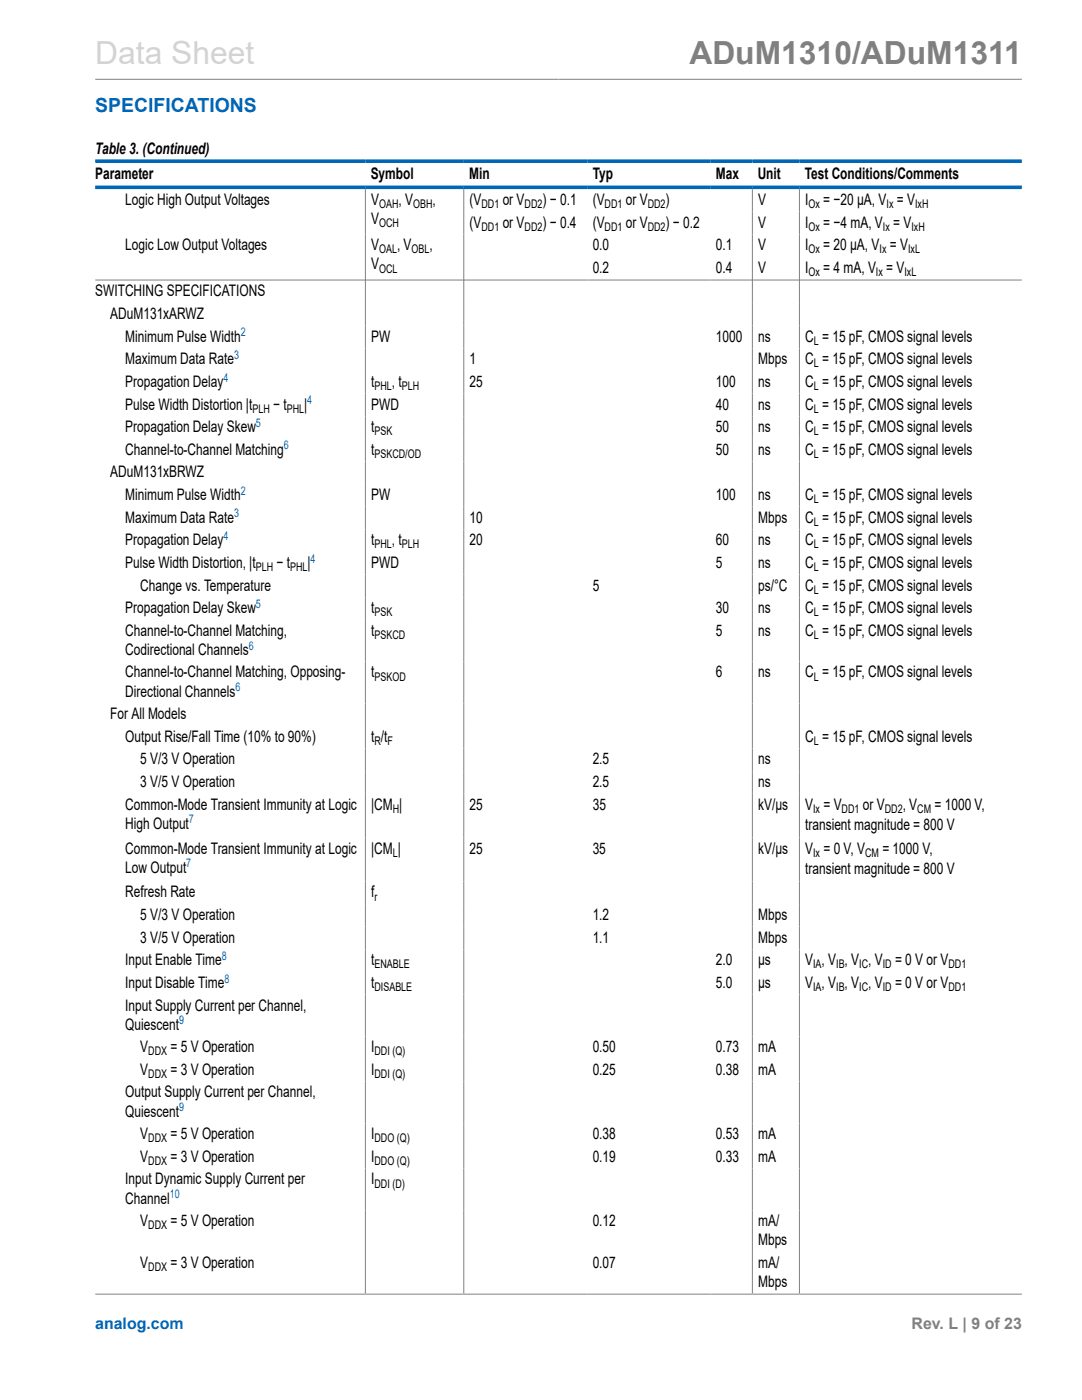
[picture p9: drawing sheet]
<svg xmlns="http://www.w3.org/2000/svg" width="216mm" height="279mm" viewBox="0 0 216 279" stroke-linecap="round" stroke-linejoin="round" font-family="sans-serif">
<defs><g id="words">
<text font-size="6.3" fill="#d3d3d3" x="19" y="12.7">Data Sheet</text>
<text font-size="6.3" fill="#808080" x="137.6" y="12.7">ADuM1310/ADuM1311</text>
<text font-size="3.9" fill="#0067b8" x="19" y="22.3">SPECIFICATIONS</text>
<g font-size="3.2">
<text x="19" y="30.8">Table 3. (Continued)</text>
<text x="19" y="35.7">Parameter</text>
<text x="74" y="35.7">Symbol</text>
<text x="93.6" y="35.7">Min</text>
<text x="118.3" y="35.7">Typ</text>
<text x="142.9" y="35.7">Max</text>
<text x="151.2" y="35.7">Unit</text>
<text x="160.6" y="35.7">Test Conditions/Comments</text>
<text x="25" y="40.9">Logic High Output Voltages</text>
<text x="74.1" y="40.9">V</text>
<text x="79.5" y="40.9">, V</text>
<text x="86.3" y="40.9">,</text>
<text x="93.7" y="40.9">(V</text>
<text x="100.3" y="40.9">or V</text>
<text x="108.2" y="40.9">) − 0.1</text>
<text x="118.3" y="40.9">(V</text>
<text x="124.9" y="40.9">or V</text>
<text x="132.8" y="40.9">)</text>
<text x="151.3" y="40.9">V</text>
<text x="160.7" y="40.9">I</text>
<text x="164.3" y="40.9">= −20 µA, V = V</text>
<text x="74.1" y="44.7">V</text>
<text x="93.7" y="45.4">(V</text>
<text x="100.3" y="45.4">or V</text>
<text x="108.2" y="45.4">) − 0.4</text>
<text x="118.3" y="45.4">(V</text>
<text x="124.9" y="45.4">or V</text>
<text x="132.8" y="45.4">) − 0.2</text>
<text x="151.3" y="45.4">V</text>
<text x="160.7" y="45.4">I</text>
<text x="164.3" y="45.4">= −4 mA, V = V</text>
<text x="25" y="49.9">Logic Low Output Voltages</text>
<text x="74.1" y="53.8">V</text>
<text x="74.1" y="49.9">V</text>
<text x="79.2" y="49.9">, V</text>
<text x="85.7" y="49.9">,</text>
<text x="118.3" y="49.9">0.0</text>
<text x="142.9" y="49.9">0.1</text>
<text x="151.3" y="49.9">V</text>
<text x="160.7" y="49.9">I</text>
<text x="164.3" y="49.9">= 20 µA, V = V</text>
<text x="19" y="59.1">SWITCHING SPECIFICATIONS</text>
<text x="118.3" y="54.5">0.2</text>
<text x="142.9" y="54.5">0.4</text>
<text x="151.3" y="54.5">V</text>
<text x="160.7" y="54.5">I</text>
<text x="164.3" y="54.5">= 4 mA, V = V</text>
<text x="22" y="63.7">ADuM131xARWZ</text>
<text x="25" y="68.2">Minimum Pulse Width</text>
<text x="74.1" y="68.2">PW</text>
<text x="142.9" y="68.2">1000</text>
<text x="151.3" y="68.2">ns</text>
<text x="160.7" y="68.2">C = 15 pF, CMOS signal levels</text>
<text x="25" y="72.7">Maximum Data Rate</text>
<text x="25" y="77.2">Propagation Delay</text>
<text x="74.1" y="77.2">t</text>
<text x="78.2" y="77.2">, t</text>
<text x="93.7" y="77.2">25</text>
<text x="93.7" y="72.7">1</text>
<text x="142.9" y="77.2">100</text>
<text x="151.3" y="77.2">ns</text>
<text x="151.3" y="72.7">Mbps</text>
<text x="160.7" y="77.2">C = 15 pF, CMOS signal levels</text>
<text x="160.7" y="72.7">C = 15 pF, CMOS signal levels</text>
<text x="25" y="81.7">Pulse Width Distortion |t</text>
<text x="54.5" y="81.7">− t</text>
<text x="60.7" y="81.7">|</text>
<text x="74.1" y="81.7">PWD</text>
<text x="142.9" y="81.7">40</text>
<text x="151.3" y="81.7">ns</text>
<text x="160.7" y="81.7">C = 15 pF, CMOS signal levels</text>
<text x="25" y="86.2">Propagation Delay Skew</text>
<text x="74.1" y="86.2">t</text>
<text x="142.9" y="86.2">50</text>
<text x="151.3" y="86.2">ns</text>
<text x="160.7" y="86.2">C = 15 pF, CMOS signal levels</text>
<text x="22" y="95.3">ADuM131xBRWZ</text>
<text x="25" y="90.8">Channel-to-Channel Matching</text>
<text x="74.1" y="90.8">t</text>
<text x="142.9" y="90.8">50</text>
<text x="151.3" y="90.8">ns</text>
<text x="160.7" y="90.8">C = 15 pF, CMOS signal levels</text>
<text x="25" y="99.8">Minimum Pulse Width</text>
<text x="74.1" y="99.8">PW</text>
<text x="142.9" y="99.8">100</text>
<text x="151.3" y="99.8">ns</text>
<text x="160.7" y="99.8">C = 15 pF, CMOS signal levels</text>
<text x="25" y="104.3">Maximum Data Rate</text>
<text x="93.7" y="104.3">10</text>
<text x="151.3" y="104.3">Mbps</text>
<text x="160.7" y="104.3">C = 15 pF, CMOS signal levels</text>
<text x="25" y="108.8">Propagation Delay</text>
<text x="25" y="113.3">Pulse Width Distortion, |t</text>
<text x="55.2" y="113.3">− t</text>
<text x="61.4" y="113.3">|</text>
<text x="74.1" y="108.8">t</text>
<text x="74.1" y="113.3">PWD</text>
<text x="78.2" y="108.8">, t</text>
<text x="93.7" y="108.8">20</text>
<text x="142.9" y="108.8">60</text>
<text x="142.9" y="113.3">5</text>
<text x="151.3" y="108.8">ns</text>
<text x="151.3" y="113.3">ns</text>
<text x="160.7" y="108.8">C = 15 pF, CMOS signal levels</text>
<text x="160.7" y="113.3">C = 15 pF, CMOS signal levels</text>
<text x="28" y="117.8">Change vs. Temperature</text>
<text x="118.3" y="117.8">5</text>
<text x="151.3" y="117.8">ps/°C</text>
<text x="160.7" y="117.8">C = 15 pF, CMOS signal levels</text>
<text x="25" y="122.4">Propagation Delay Skew</text>
<text x="74.1" y="122.4">t</text>
<text x="142.9" y="122.4">30</text>
<text x="151.3" y="122.4">ns</text>
<text x="160.7" y="122.4">C = 15 pF, CMOS signal levels</text>
<text x="25" y="126.9">Channel-to-Channel Matching,</text>
<text x="25" y="130.7">Codirectional Channels</text>
<text x="74.1" y="126.9">t</text>
<text x="142.9" y="126.9">5</text>
<text x="151.3" y="126.9">ns</text>
<text x="160.7" y="126.9">C = 15 pF, CMOS signal levels</text>
<text x="25" y="135.2">Channel-to-Channel Matching, Opposing-</text>
<text x="74.1" y="135.2">t</text>
<text x="142.9" y="135.2">6</text>
<text x="151.3" y="135.2">ns</text>
<text x="160.7" y="135.2">C = 15 pF, CMOS signal levels</text>
<text x="22" y="143.5">For All Models</text>
<text x="25" y="139">Directional Channels</text>
<text x="25" y="148">Output Rise/Fall Time (10% to 90%)</text>
<text x="74.1" y="148">t /t</text>
<text x="160.7" y="148">C = 15 pF, CMOS signal levels</text>
<text x="28" y="152.6">5 V/3 V Operation</text>
<text x="118.3" y="152.6">2.5</text>
<text x="151.3" y="152.6">ns</text>
<text x="25" y="161.6">Common-Mode Transient Immunity at Logic</text>
<text x="28" y="157.1">3 V/5 V Operation</text>
<text x="74.1" y="161.6">|CM |</text>
<text x="93.7" y="161.6">25</text>
<text x="118.3" y="157.1">2.5</text>
<text x="118.3" y="161.6">35</text>
<text x="151.3" y="157.1">ns</text>
<text x="151.3" y="161.6">kV/µs</text>
<text x="160.7" y="161.6">V = V</text>
<text x="172.2" y="161.6">or V</text>
<text x="180.1" y="161.6">, V</text>
<text x="186.5" y="161.6">= 1000 V,</text>
<text x="25" y="165.4">High Output</text>
<text x="160.7" y="165.6">transient magnitude = 800 V</text>
<text x="25" y="170.3">Common-Mode Transient Immunity at Logic</text>
<text x="74.1" y="170.3">|CM |</text>
<text x="93.7" y="170.3">25</text>
<text x="118.3" y="170.3">35</text>
<text x="151.3" y="170.3">kV/µs</text>
<text x="160.7" y="170.3">V = 0 V, V</text>
<text x="176.1" y="170.3">= 1000 V,</text>
<text x="25" y="179.1">Refresh Rate</text>
<text x="25" y="174.2">Low Output</text>
<text x="74.1" y="179.1">f</text>
<text x="160.7" y="174.4">transient magnitude = 800 V</text>
<text x="28" y="183.6">5 V/3 V Operation</text>
<text x="118.3" y="183.6">1.2</text>
<text x="151.3" y="183.6">Mbps</text>
<text x="28" y="188.1">3 V/5 V Operation</text>
<text x="118.3" y="188.1">1.1</text>
<text x="151.3" y="188.1">Mbps</text>
<text x="25" y="192.6">Input Enable Time</text>
<text x="25" y="197.2">Input Disable Time</text>
<text x="74.1" y="197.2">t</text>
<text x="74.1" y="192.6">t</text>
<text x="142.9" y="192.6">2.0</text>
<text x="142.9" y="197.2">5.0</text>
<text x="151.3" y="192.6">µs</text>
<text x="151.3" y="197.2">µs</text>
<text x="160.7" y="192.6">V , V , V , V</text>
<text x="160.7" y="197.2">V , V , V , V</text>
<text x="178.6" y="192.6">= 0 V or V</text>
<text x="178.6" y="197.2">= 0 V or V</text>
<text x="25" y="201.7">Input Supply Current per Channel,</text>
<text x="25" y="205.5">Quiescent</text>
<text x="28" y="210">V</text>
<text x="34" y="210">= 5 V Operation</text>
<text x="74.1" y="210">I</text>
<text x="118.3" y="210">0.50</text>
<text x="142.9" y="210">0.73</text>
<text x="151.3" y="210">mA</text>
<text x="28" y="214.5">V</text>
<text x="34" y="214.5">= 3 V Operation</text>
<text x="74.1" y="214.5">I</text>
<text x="118.3" y="214.5">0.25</text>
<text x="142.9" y="214.5">0.38</text>
<text x="151.3" y="214.5">mA</text>
<text x="25" y="219">Output Supply Current per Channel,</text>
<text x="25" y="222.8">Quiescent</text>
<text x="28" y="227.4">V</text>
<text x="34" y="227.4">= 5 V Operation</text>
<text x="74.1" y="227.4">I</text>
<text x="118.3" y="227.4">0.38</text>
<text x="142.9" y="227.4">0.53</text>
<text x="151.3" y="227.4">mA</text>
<text x="28" y="231.9">V</text>
<text x="34" y="231.9">= 3 V Operation</text>
<text x="74.1" y="231.9">I</text>
<text x="118.3" y="231.9">0.19</text>
<text x="142.9" y="231.9">0.33</text>
<text x="151.3" y="231.9">mA</text>
<text x="25" y="236.4">Input Dynamic Supply Current per</text>
<text x="74.1" y="236.4">I</text>
<text x="25" y="240.2">Channel</text>
<text x="28" y="244.7">V</text>
<text x="34" y="244.7">= 5 V Operation</text>
<text x="118.3" y="244.7">0.12</text>
<text x="151.3" y="244.7">mA/</text>
<text x="151.3" y="248.5">Mbps</text>
<text x="28" y="253">V</text>
<text x="34" y="253">= 3 V Operation</text>
<text x="118.3" y="253">0.07</text>
<text x="151.3" y="253">mA/</text>
<text x="151.3" y="256.8">Mbps</text>
</g>
<text font-size="3.2" fill="#0067b8" x="19" y="265.3">analog.com</text>
<text font-size="3.2" fill="#808080" x="181.9" y="265.3">Rev. L | 9 of 23</text>
<g font-size="2.4">
<text x="75.6" y="41.5">OAH</text>
<text x="82.4" y="41.5">OBH</text>
<text x="96.1" y="41.5">DD1</text>
<text x="104.7" y="41.5">DD2</text>
<text x="120.6" y="41.5">DD1</text>
<text x="129.2" y="41.5">DD2</text>
<text x="161.3" y="41.5">Ox</text>
<text x="176.9" y="41.5">Ix</text>
<text x="182.6" y="41.5">IxH</text>
<text x="75.6" y="45.4">OCH</text>
<text x="96.1" y="46.1">DD1</text>
<text x="104.7" y="46.1">DD2</text>
<text x="120.6" y="46.1">DD1</text>
<text x="129.2" y="46.1">DD2</text>
<text x="161.3" y="46.1">Ox</text>
<text x="176.2" y="46.1">Ix</text>
<text x="181.9" y="46.1">IxH</text>
<text x="75.6" y="50.6">OAL</text>
<text x="82.1" y="50.6">OBL</text>
<text x="161.3" y="50.6">Ox</text>
<text x="175.5" y="50.6">Ix</text>
<text x="181.2" y="50.6">IxL</text>
<text x="75.6" y="54.4">OCL</text>
<text x="161.3" y="55.1">Ox</text>
<text x="174.8" y="55.1">Ix</text>
<text x="180.5" y="55.1">IxL</text>
<text x="162.4" y="68.8">L</text>
<text x="74.7" y="77.8">PHL</text>
<text x="80.2" y="77.8">PLH</text>
<text x="162.4" y="77.8">L</text>
<text x="162.4" y="73.3">L</text>
<text x="50.4" y="82.4">PLH</text>
<text x="57.2" y="82.4">PHL</text>
<text x="162.4" y="82.4">L</text>
<text x="74.7" y="86.9">PSK</text>
<text x="162.4" y="86.9">L</text>
<text x="74.7" y="91.4">PSKCD/OD</text>
<text x="162.4" y="91.4">L</text>
<text x="162.4" y="100.4">L</text>
<text x="162.4" y="104.9">L</text>
<text x="51" y="114">PLH</text>
<text x="57.9" y="114">PHL</text>
<text x="74.7" y="109.5">PHL</text>
<text x="80.2" y="109.5">PLH</text>
<text x="162.4" y="114">L</text>
<text x="162.4" y="109.5">L</text>
<text x="162.4" y="118.5">L</text>
<text x="74.7" y="123">PSK</text>
<text x="162.4" y="123">L</text>
<text x="74.7" y="127.5">PSKCD</text>
<text x="162.4" y="127.5">L</text>
<text x="74.7" y="135.8">PSKOD</text>
<text x="162.4" y="135.8">L</text>
<text x="74.7" y="148.7">R F</text>
<text x="162.4" y="148.7">L</text>
<text x="78.4" y="162.2">H</text>
<text x="162.3" y="162.2">Ix</text>
<text x="167.9" y="162.2">DD1</text>
<text x="176.5" y="162.2">DD2</text>
<text x="183" y="162.2">CM</text>
<text x="78.4" y="171">L</text>
<text x="162.3" y="171">Ix</text>
<text x="172.6" y="171">CM</text>
<text x="74.7" y="179.7">r</text>
<text x="74.7" y="197.8">DISABLE</text>
<text x="74.7" y="193.3">ENABLE</text>
<text x="162.3" y="193.3">IA</text>
<text x="162.3" y="197.8">IA</text>
<text x="166.9" y="193.3">IB</text>
<text x="166.9" y="197.8">IB</text>
<text x="171.4" y="197.8">IC</text>
<text x="171.4" y="193.3">IC</text>
<text x="176.1" y="193.3">ID</text>
<text x="176.1" y="197.8">ID</text>
<text x="189.2" y="193.3">DD1</text>
<text x="189.2" y="197.8">DD1</text>
<text x="29.6" y="210.6">DDX</text>
<text x="29.6" y="215.1">DDX</text>
<text x="74.7" y="210.6">DDI (Q)</text>
<text x="74.7" y="215.1">DDI (Q)</text>
<text x="29.6" y="228">DDX</text>
<text x="74.7" y="228">DDO (Q)</text>
<text x="29.6" y="232.5">DDX</text>
<text x="74.7" y="232.5">DDO (Q)</text>
<text x="74.7" y="237">DDI (D)</text>
<text x="29.6" y="245.3">DDX</text>
<text x="29.6" y="253.7">DDX</text>
</g>
<g font-size="2.4" fill="#0067b8">
<text x="46.7" y="71.6">3</text>
<text x="48" y="67.1">2</text>
<text x="44.6" y="76.2">4</text>
<text x="61.3" y="80.7">4</text>
<text x="51.1" y="85.2">5</text>
<text x="56.6" y="89.7">6</text>
<text x="48" y="98.7">2</text>
<text x="44.6" y="107.8">4</text>
<text x="46.7" y="103.2">3</text>
<text x="62" y="112.3">4</text>
<text x="51.1" y="121.3">5</text>
<text x="49.6" y="129.6">6</text>
<text x="47" y="138">6</text>
<text x="37.7" y="164.3">7</text>
<text x="37.2" y="173.1">7</text>
<text x="44.2" y="191.6">8</text>
<text x="44.8" y="196.1">8</text>
<text x="35.7" y="204.4">9</text>
<text x="35.7" y="221.8">9</text>
<text x="33.9" y="239.1">10</text>
</g>
</g></defs>
<path d="M19 15.8h184.9M72.9 37.7v220.5M92.5 37.7v220.5M150.1 37.7v220.5M159.5 37.7v220.5M203.9 55.9h-184.9M19 258.3h184.9" fill="none" stroke="#808080" stroke-width=".2"/>
<path d="M19 32.2h184.9M19 37.4h184.9" fill="none" stroke="#0067b8" stroke-width=".71"/>
<use href="#words"/>
</svg>
